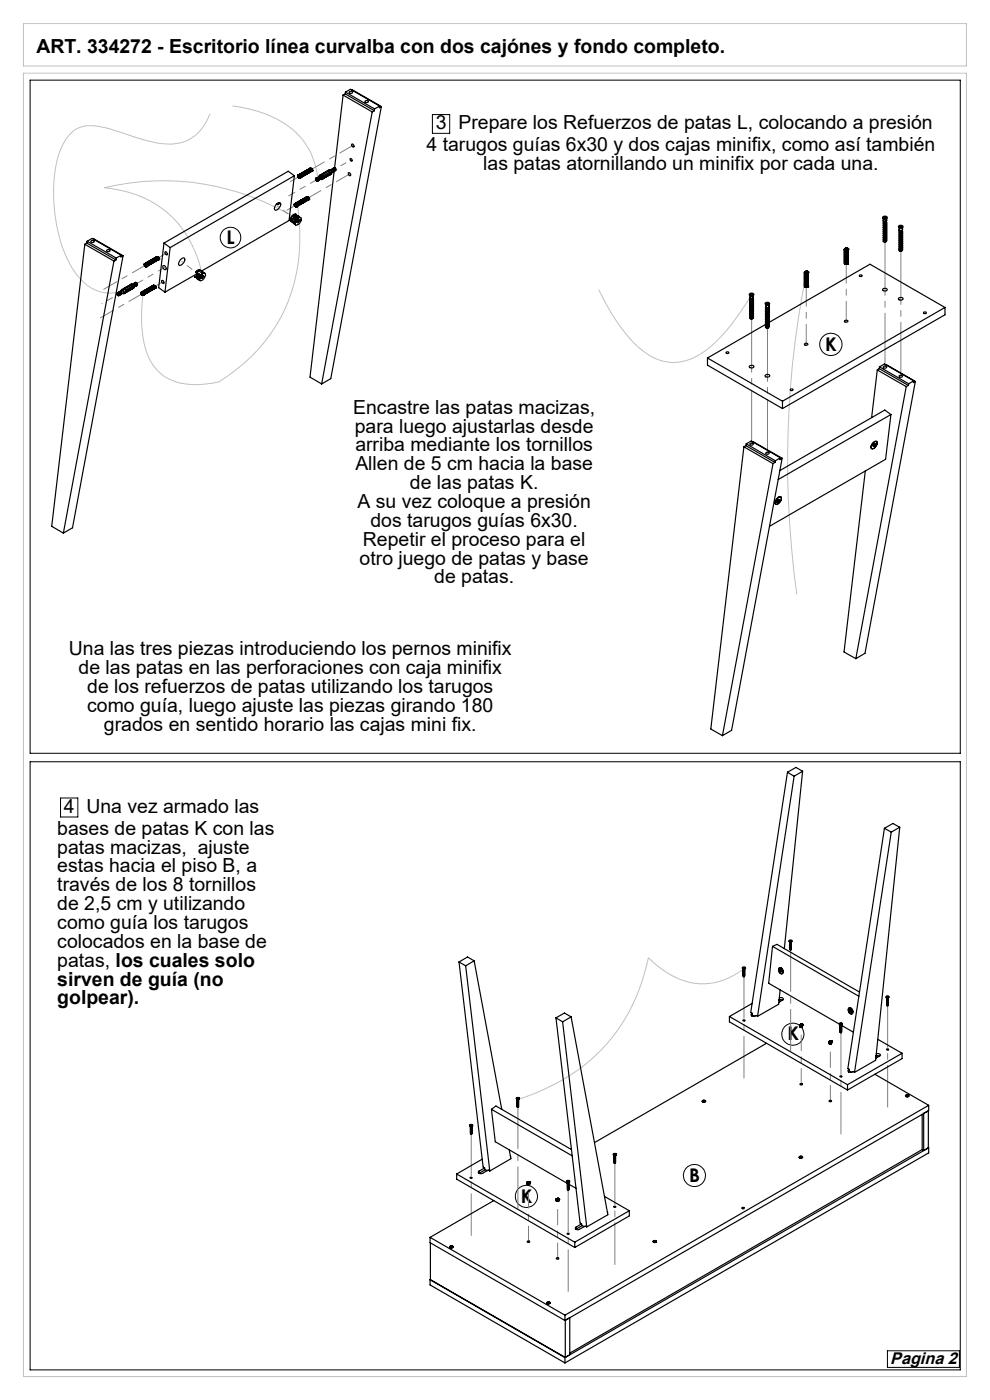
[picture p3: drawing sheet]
<svg xmlns="http://www.w3.org/2000/svg" width="210mm" height="297mm" viewBox="0 0 210 297" stroke-linecap="round" stroke-linejoin="round" font-family="sans-serif">
<defs><g id="words">
<g font-size="4.1">
<text x="7.7" y="11.3">ART. 334272 - Escritorio línea curvalba con dos cajónes y fondo completo.</text>
<text x="92.4" y="27.4">3</text>
<text x="97.2" y="27.4">Prepare los Refuerzos de patas L, colocando a presión</text>
<text x="90.5" y="32.1">4 tarugos guías 6x30 y dos cajas minifix, como así también</text>
<text x="102.5" y="36.1">las patas atornillando un minifix por cada una.</text>
<text x="74.9" y="87.8">Encastre las patas macizas,</text>
<text x="75.3" y="91.8">para luego ajustarlas desde</text>
<text x="75.4" y="95.8">arriba mediante los tornillos</text>
<text x="75.4" y="99.8">Allen de 5 cm hacia la base</text>
<text x="75.8" y="107.8">A su vez coloque a presión</text>
<text x="86.9" y="103.8">de las patas K.</text>
<text x="78.6" y="111.8">dos tarugos guías 6x30.</text>
<text x="76.3" y="119.8">otro juego de patas y base</text>
<text x="77" y="115.8">Repetir el proceso para el</text>
<text x="92.1" y="123.8">de patas.</text>
<text x="14.6" y="139">Una las tres piezas introduciendo los pernos minifix</text>
<text x="16.7" y="143">de las patas en las perforaciones con caja minifix</text>
<text x="18.5" y="147">de los refuerzos de patas utilizando los tarugos</text>
<text x="18.5" y="151">como guía, luego ajuste las piezas girando 180</text>
<text x="22.1" y="155">grados en sentido horario las cajas mini fix.</text>
<text x="13.5" y="172.4">4</text>
<text x="18.3" y="172.4">Una vez armado las</text>
<text x="12.2" y="177.1">bases de patas K con las</text>
<text x="12.2" y="181.1">patas macizas, ajuste</text>
<text x="12.2" y="185.1">estas hacia el piso B, a</text>
<text x="12.2" y="189.1">través de los 8 tornillos</text>
<text x="12.2" y="193.1">de 2,5 cm y utilizando</text>
<text x="12.2" y="197.1">como guía los tarugos</text>
<text x="12.2" y="201.1">colocados en la base de</text>
<text x="12.2" y="205.1">patas, los cuales solo</text>
<text x="12.2" y="209.1">sirven de guía (no</text>
<text x="12.2" y="213.1">golpear).</text>
</g>
<g font-size="4">
<text x="48.1" y="51.7">L</text>
<text x="175.1" y="74.4">K</text>
<text x="167" y="220.7">K</text>
<text x="146.2" y="250.7">B</text>
<text x="110.5" y="255.2">K</text>
</g>
<text font-size="3.6" x="188.8" y="289.3">Pagina 2</text>
</g></defs>
<path d="M5 15.5h200v276.5h-200zM5 5h200v9h-200zM44.6 24.2a8.9 8.9 0 0 1-9.3 6.3 37.3 37.3 0 0 1-9.7-2.4 17.3 17.3 0 0 0-7.8-1.3 7 7 0 0 0-4.8 4.6 29.1 29.1 0 0 0-1 16.3 22.5 22.5 0 0 0 5.7 12.2 7.9 7.9 0 0 0 8 1.9M49.3 22.5a23.1 23.1 0 0 1 14.3 6.4 15.5 15.5 0 0 1 3.8 8.9M63.1 43.3a38 38 0 0 1-4.6 25.8 37.5 37.5 0 0 1-12.1 11.9 15.8 15.8 0 0 1-11-.8 10.5 10.5 0 0 1-4.8-7.4l-.4-2.6-.2-2.9 .3-5M63.4 46.6a54.5 54.5 0 0 0-41.3-6.8 22 22 0 0 1 17.1 9.6 27.5 27.5 0 0 1 3.8 9.1M171 58a203.9 203.9 0 0 0-2 68.1M127 61.4a35.8 35.8 0 0 0 9.6 13.2 9.8 9.8 0 0 0 12.1 .4 33.1 33.1 0 0 0 9.6-10.7l1.1-1.7M157.9 205.5a13.6 13.6 0 0 1-13.4 2.4l-3-1.6-2-1.4-2-1.7a37.9 37.9 0 0 1-23.5 28.5l-3.9 1.5" fill="none" stroke="#c0c0c0" stroke-width=".21"/>
<g fill="none" stroke="#000" stroke-width=".21">
<path d="M6.4 17h197.3v142.8h-197.3zM91.7 24.3h3.7v4h-3.7zM6.4 161.6h197.3v129h-197.3zM12.8 169.3h3.7v4h-3.7zM188.2 286.6h15.3v3.5h-15.3z"/>
<circle cx="48.9" cy="50.4" r="2.18"/>
<circle cx="176.3" cy="73.1" r="2.37"/>
<circle cx="168.2" cy="219.4" r="2.35"/>
<circle cx="111.7" cy="253.8" r="2.35"/>
<circle cx="147.3" cy="249.4" r="2.34"/>
</g>
<path d="M63.4 37.5l-1.8 1M35.3 53.7l-1.8 1M62.7 43.6l-1.8 1M32.8 60.8l1.7-1" fill="none" stroke="#808080" stroke-width=".21" stroke-dasharray="15.2 1.3 1.3 1.3"/>
<path d="M71.1 35.8l3.4-1.9M21.6 64.4l3.4-1.9" fill="none" stroke="#808080" stroke-width=".21" stroke-dasharray="15.2 1.3 1.3 1.3" stroke-dashoffset="15.2"/>
<path d="M74.9 30.9l-8.9 5.1M30.8 56.3l-8.8 5.1M65.3 42l8.8-5.1M21.3 67.4l8.8-5.1" fill="none" stroke="#808080" stroke-width=".21" stroke-dasharray="15.2 1.3 1.3 1.3" stroke-dashoffset="12"/>
<path d="M38.6 55.5l3.3 2.5M58.9 43.8l3.3 2.4" fill="none" stroke="#808080" stroke-width=".21" stroke-dasharray="15.2 1.3 1.3 1.3" stroke-dashoffset="15.1"/>
<path d="M67.2 38.1l-6 3.4M34.9 56.8l-5.9 3.4" fill="none" stroke="#808080" stroke-width=".21" stroke-dasharray="15.2 1.3 1.3 1.3" stroke-dashoffset="13.7"/>
<path d="M171 60.8v12.2M179.5 68.1v-12.2" fill="none" stroke="#808080" stroke-width=".21" stroke-dasharray="15.2 1.3 1.3 1.3" stroke-dashoffset="11"/>
<path d="M191.1 53.2v26.6M159.4 67.6v26.6M187.7 77.9v-26.7M162.8 96.1v-26.6" fill="none" stroke="#808080" stroke-width=".21" stroke-dasharray="15.2 1.3 1.3 1.3" stroke-dashoffset="3.8"/>
<path d="M157.8 207.2v21.5M167.7 201.5v21.5M178.4 219.1v21.5M188.3 213.3v21.6M109.9 234.9v21.5M100 240.6v21.5M120.5 252.4v21.6M130.4 246.7v21.6" fill="none" stroke="#808080" stroke-width=".21" stroke-dasharray="15.2 1.3 1.3 1.3" stroke-dashoffset="6.4"/>
<path d="M170 219.6v10.4M176.1 223.2v10.4M112.1 253v10.4M118.3 256.6v10.4" fill="none" stroke="#808080" stroke-width=".21" stroke-dasharray="15.2 1.3 1.3 1.3" stroke-dashoffset="11.9"/>
<g fill="none" stroke="#000" stroke-width=".25">
<path d="M73.2 19.9l6.2 3.6M73.2 19.9l-.4 .3M73.3 19.5l1-.6 6.2 3.6M73.3 19.5l6.1 3.6M73.3 19.5l-.1 .4M74 19.5a.35 .35 0 0 1 .5-.2 .35 .35 0 0 1 .2 .4 .41 .41 0 0 1-.7-.2zM74.6 19.1l6.3 3.5M62.4 37.3l-26.3 15.2M62.4 37.3l-1.1 9.5-18.5 10.7M62.4 37.3l-1.3-1-26.3 15.3M63.1 37.3h.1M63.1 37.3v.1"/>
<path d="M63.1 37.4h.1M63.1 37.5h.1M63.1 37.2v.2M63.2 37.2h-.1M63.2 37.2h.1M63.2 37.6h.1M63.2 37.2h.2M63.2 37.2a.29 .29 0 0 1 .3 .3 .29 .29 0 0 1-.1 .3l-.2-.2zM63.3 37.2h-.1M63.3 37.2h.1M63.3 37.1v.1M63.3 37.7h.1"/>
<path d="M63.3 37.1l.1 .1M63.4 37.2h.1M63.4 37.8h.1M63.4 37.8h.2M63.5 37.2v.1M63.5 37.8h.1M63.5 37.3h.1M63.5 37.8h-.1M63.5 37.4h.1M63.6 37.4h.1M63.6 37.4v.1M63.6 37.7h.1"/>
<path d="M63.6 37.7v.1M63.6 37.5h.1M63.6 37.5v.1M63.6 37.6h.1M63.6 37.5v.2M65.8 35.7h.1M65.8 35.7l-2.5 1.4M65.9 35.7l-2.6 1.5M65.9 35.7h.1M66 35.7v.1M66 35.7l-2.6 1.5M66 35.8h.1"/>
<path d="M66 35.8l-.1-.1-2.7 1.5M66 35.8l-2.5 1.4M66.1 35.8h.1M66.1 35.8v.1M66.1 35.8l-2.6 1.5M66.1 35.9h.1M66.1 35.9l-2.6 1.5M66.1 35.9v.1M66.1 36.3h.1M66.1 35.9l.1 .1M66.1 35.9l-2.5 1.5M66.1 36.3l-2.5 1.5"/>
<path d="M66.1 36h.1M66.2 36.2h.1M66.2 36v.1M66.2 36.1h.1M66.2 36h.1M66.2 36.3h.1M66.2 36l-2.6 1.5M66.2 36.1l-2.6 1.4M66.2 36.1l-2.6 1.5M66.2 36.2v.1l-2.6 1.5M66.2 36.2l-2.6 1.4M66.2 36.2l-2.6 1.5"/>
<path d="M67 38.1h.1M67 38.1l.1 .1M67 37.9h.1a.24 .24 0 0 1 .2 .2 .24 .24 0 0 1-.1 .3l-.2-.3zM67 38v.1M67.1 37.8a.38 .38 0 0 0-.1 .4 .38 .38 0 0 0 .4 .2M67.1 38.2v.1M67.2 38.2l-.1 .1M67.2 38l.1 .3-.1-.1M67.2 38l-.1 .1M67.2 38.1l-.1 .1M67.2 37.7h.3M67.2 38.2h.1"/>
<path d="M67.5 37.7l.2 .3-.1 .3M67.5 37.7l.5-.1 .1 .2-.4 .2M67.6 38.3a.39 .39 0 0 0-.1-.5 .39 .39 0 0 0-.5 0 .41 .41 0 0 1 .4 .2 .41 .41 0 0 1 0 .4M67.6 38.3l-.2 .1M67.7 37.6v-.1a.31 .31 0 0 1 .4 .1 .31 .31 0 0 1-.1 .4h-.1M67.8 37.2l-.1 .4M67.8 37.2l2-1.2a.6 .6 0 0 1 .5 .9l-2 1.2M67.8 37.2a.56 .56 0 0 1 .5 .9M67.8 38l.5 .1M68.1 37.1l1.5-.9 .4 .3-1.5 .8zM68.6 37.6l1.5-.9-.1 .4-1.5 .8zM69.6 36.2l.1 .1"/>
<path d="M69.7 36.3l.2 .2M69.7 36.3l-1.4 .8M70 37l-1.4 .7M70 37v.1M70 36.8v.2M70.2 36.1l.4-.2 .2 .2v.2M70.3 36a.32 .32 0 0 1 .5-.1 .32 .32 0 0 1 0 .5v-.1M70.5 36.5h.2v-.2l-.2-.3 .1 .4-.2 .1M70.6 35.8a.37 .37 0 0 1 .4 0 .37 .37 0 0 1 .1 .5l-.2-.1a.24 .24 0 0 0 .1-.3 .24 .24 0 0 0-.3-.1M70.7 35.8h.1M70.9 35.7h.2M70.9 36.4l-5.1 43.6 2.4 1.5"/>
<path d="M71.2 35.7l.1 .2-.1 .2M71.2 35.6l-.4 .1M71.2 35.7h-.1M71.2 35.6l-.1 .1M71.2 35.6v.1M72.8 20.2l6.2 3.5M72.8 20.2l-1.8 15.4M73.9 36.7a.34 .34 0 0 1 .4 .2 .34 .34 0 0 1-.1 .4l-.3-.3zM74.3 33.7a.27 .27 0 0 1 .3 .1 .27 .27 0 0 1-.1 .4zM74.6 30.6a.34 .34 0 0 1 .4 .2 .34 .34 0 0 1-.1 .4zM77.5 21.4a.36 .36 0 0 1 .4-.1 .36 .36 0 0 1 .2 .4 .35 .35 0 0 1-.4 .1 .35 .35 0 0 1-.2-.4zM79 23.7l-10.8 57.8"/>
<path d="M79.4 23.5l-.4 .2M79.4 23.1v.4M80.5 22.5l-1.1 .6M80.5 22.5v.4l.4-.3M80.9 22.6l-10.7 57.7-2 1.2M18 51.8l-7 59.9 2.4 1.4M18 51.8l6.2 3.6M18.4 51.6l6.2 3.5M18.4 51.6l-.4 .2M18.5 51.2l6.2 3.5M18.5 51.2l1-.6 6.2 3.5M18.5 51.2l-.1 .4"/>
<path d="M19.3 51.2a.35 .35 0 0 1 .4-.2 .35 .35 0 0 1 .2 .4 .41 .41 0 0 1-.6-.2zM19.9 50.8l6.2 3.5M22.6 53.1a.35 .35 0 0 1 .4-.2 .35 .35 0 0 1 .3 .4 .41 .41 0 0 1-.7-.2zM24.2 55.4l-10.8 57.7M24.6 55.1l-.4 .3M24.7 54.7l-.1 .4M25.7 54.1l-1 .6M25.7 54.1l-.1 .4 .5-.2M26.1 54.3l-10.7 57.7-2 1.1M28.7 59.9a.39 .39 0 0 1 .4 .2 .39 .39 0 0 1 0 .5M28.7 59.9a.44 .44 0 0 1 .4 .7M28.7 59.9l-.2 .1"/>
<path d="M30.6 56.1v.1M30.6 56.1h.1M30.6 56h.1M30.6 56.2h.1M30.6 56.3h.1M30.6 56v.1M30.7 56.1a.23 .23 0 0 1 .3 .1 .23 .23 0 0 1-.2 .3zM30.7 56h.1M30.7 56.3h.1M30.7 55.9v.1M30.7 55.9l-.1 .1M30.7 56.4h.1"/>
<path d="M30.7 55.9h.1M30.7 55.9l.1 .1M30.8 56.5h.1M30.8 55.9h.1M30.8 56h.1M30.8 56.5l.2 .1M30.9 56.6h.1M30.9 56h.1M30.9 55.9v.1M30.9 56v.1M30.9 56.1h.1M31 56.6h.1"/>
<path d="M31 56.1h.1M31 56.1v.1M31 56.5h.1M31 56.5v.1M31 56.2h.1M31.1 56.5h.1M31.1 56.3h.1M31.1 56.2v.1M31.1 56.4v.1M31.1 56.3v.1M31.1 56.4h.1M31.1 56.5h-.1"/>
<path d="M33.2 54.5h.1M33.3 54.5l-2.6 1.4M33.4 54.5h.1M33.4 54.5l-2.6 1.4M33.5 54.5h.1M33.5 54.6h.1M33.5 54.5v.1M33.5 54.6l-.1-.1-2.6 1.5M33.5 54.6l-2.6 1.4M33.5 54.5l-2.6 1.5M33.5 54.6l.1 .1M33.5 54.6l-2.5 1.5"/>
<path d="M33.5 54.6l-2.6 1.5M33.6 54.7h.1M33.6 54.7l.1 .1M33.6 54.7l-2.6 1.5M33.6 54.7l-2.6 1.4M33.6 54.6l-2.6 1.5M33.6 54.6v.1M33.6 55.1h.1M33.6 54.7l-2.5 1.5M33.7 54.9h.1M33.7 54.8h.1M33.7 54.9v.1"/>
<path d="M33.7 55h.1M33.7 55.1h.1M33.7 54.8l-2.6 1.5M33.7 54.8v.1M33.7 54.9l-2.6 1.5M33.7 55l-2.6 1.4M33.7 55.1l-2.7 1.5M33.7 54.9l-2.6 1.4M33.7 54.9l-2.6 1.6M33.7 55l-2.6 1.5M34.4 59.5a.39 .39 0 0 1 .3 .2 .39 .39 0 0 1-.1 .4 .42 .42 0 0 1-.2-.6zM34.6 56.4a.47 .47 0 0 1 .5 .2 .47 .47 0 0 1-.1 .6 .76 .76 0 0 1-.4-.8z"/>
<path d="M34.8 51.6l1.3 .9M34.8 51.6l-1.1 9.4 1.3 1M35 53.5a.35 .35 0 0 1 .4 .1 .35 .35 0 0 1-.1 .5l-.2-.2zM36.1 52.5l-1.1 9.5M38.4 55a.41 .41 0 0 1 .5-.3 .41 .41 0 0 1 .3 .4 1.28 1.28 0 0 1-1.2 1.2 .95 .95 0 0 1 .4-1.3zM41.3 58.7l.2 .2M41.3 58.7l.1 .1M41.8 59.1l.2 .2M41.8 59.1h.1M41.8 58.4l.1 .1M41.8 58.4l-.5 .3M41.9 58l-6.9 4"/>
<path d="M41.9 57.7l-.1 .7M41.9 58.5l-.5 .3M42 58.1h.3v.5M42 58.1l-.1 .4M42.1 57.4l.8 .6a.99 .99 0 0 0-.5 1.5M42.1 57.4l-.5 .5M42.2 59.2h-.2l.2 .1M42.2 58l-.2 .1M42.2 58.8l-.4 .3M42.3 58.4l-.5 .5-.4-.1M42.3 59.1h.2M42.5 59.1h.1"/>
<path d="M42.5 58.9v.2M42.6 58.8l-.1 .3h-.2zM42.6 58.2h.1M42.6 58.2l-.3 .5M42.7 58.8v.2l.1-.1M42.7 58.8l.1 .1M42.7 58.3a.45 .45 0 0 1 .5-.4 .45 .45 0 0 1 .4 .4 1.13 1.13 0 0 1-1.3 1.2 1.07 1.07 0 0 1 .4-1.2zM42.8 58.9v.2l.2-.1M42.9 58.9h-.1M42.9 58.9l.1 .1M42.9 58.6l.1-.1v.2zM42.9 58.6v.3"/>
<path d="M42.9 58.7l.1 .1M43 58.8v.2M43.1 58.6h.1M43.1 58.6v.1M43.1 57.7l-.7-.4a.79 .79 0 0 0-.9 .4l.1 .2M43.1 58.7l-.1 .1M43.1 58.7l.1-.1-.5 .2M43.2 57.9h.1M43.2 57.9l-.2-.2h-.2l.2 .3h.5M58.6 43.4a.55 .55 0 0 1 .4-.4 .55 .55 0 0 1 .5 .2v.4a1.03 1.03 0 0 1-1.2 .9l-.1-.4zM59.2 43a.31 .31 0 0 1-.1 .4 .31 .31 0 0 1-.4-.1M62.3 47.3l.2 .2z"/>
<path d="M62.3 46.3l-.6 .4M62.4 43.4v.1M62.4 43.4h.1M62.4 43.5h.1M62.4 43.3h.1M62.4 43.6h.1M62.4 43.3v.2M62.4 43.3h.3M62.5 43.3h-.1M62.5 43.3h.1M62.5 43.6h.1M62.5 47.5l.2 .2"/>
<path d="M62.5 43.2h.1M62.5 43.3a.29 .29 0 0 1 .3 .2 .29 .29 0 0 1-.1 .3l-.2-.2zM62.5 43.7h.1M62.5 43.2l-.1 .1M62.5 47.1l-.3 .2M62.5 43.8h.1M62.5 43.7v.1M62.6 43.2h.1M62.6 43.8h.1M62.7 43.2v.1M62.7 43.3h.1M62.7 43.8h.1"/>
<path d="M62.7 43.8l.1 .1M62.7 43.3l.1 .1M62.8 43.3v.1M62.8 43.4h.1M62.8 43.9h.1M62.8 43.4l.1 .1M62.8 43.8v.1M62.9 46.5l-.2 .3M62.9 46.5h.1M62.9 43.5h.1M62.9 43.8h.1M62.9 46l.2 .2a1.41 1.41 0 0 0-.6 1.2l-.3-.1"/>
<path d="M62.9 46l-.5 .6-.2 .7M62.9 45.5a1.16 1.16 0 0 0-1.2 1.2M62.9 45.5a1.03 1.03 0 0 0-1.4 1.2l.2 .3 .7 .4M62.9 43.6h.1M62.9 43.6v.1M62.9 43.7v.1M62.9 46v.5M62.9 45.5l-.5 .4-.1 .3M62.9 43.5v.1M62.9 43.8l-.2 .1M62.9 43.7h.1M63 46.5a.5 .5 0 0 1 .4-.4 .5 .5 0 0 1 .5 .4 1.19 1.19 0 0 1-1.2 1.2 1.02 1.02 0 0 1 .3-1.2z"/>
<path d="M63 47v.2l.2-.1M63 47.1h.2M63.2 46.1l.3-.1-.1-.1-.4 .1 .3 .2 .2-.1 .3 .1M63.2 47.1l-.1 .2 .2-.1M63.2 47.1h.1M63.2 46.9v.2M63.2 47.1l.1 .1M63.2 46.9l.1 .1M63.3 46.7v.1l.1-.1-.4 .3M63.3 47v.2M63.4 46.8h.1M63.4 46.8l.1 .1"/>
<path d="M63.5 45.9a.94 .94 0 0 0-1.4 .8l-.2 .3-.2-.3M63.5 46.9l-.2 .1M63.5 46.9v-.2l-.3 .2M63.6 46.6h.3l-.3 .3zM63.8 46.6l-.2 .2M65.1 41.8h.1M65.1 41.8l-2.6 1.4M65.2 41.8l-2.6 1.4M65.2 41.8h.1M65.2 41.8l-2.5 1.4M65.3 41.8h.1M65.3 41.8v.1"/>
<path d="M65.3 41.8l-2.6 1.5M65.3 41.8l-2.5 1.5M65.3 41.9l-2.5 1.5M65.3 41.9h.1M65.4 41.9h.1M65.4 41.9v.1M65.4 41.9l-2.6 1.5M65.4 41.9l-2.5 1.6M65.4 42l-2.5 1.5M65.4 42h.1M65.4 42.4h.1M65.4 42.3l-2.5 1.6"/>
<path d="M65.5 42.2h.1M65.5 42.1h.1M65.5 42.3h.1M65.5 42v.2M65.5 42.2l-2.6 1.5M65.5 42l-2.6 1.6M65.5 42.3l-2.6 1.5M65.5 42.1l-2.6 1.5M65.5 42.1v.1M170.6 57.7h.1M170.7 57.9h.1M170.7 57.8v.1"/>
<path d="M170.7 57.8h.1M170.7 57.7h.1M170.7 57.7v3.2M170.7 57.6v.1M170.7 57.7l-.1 .1M170.7 57.7h-.1M170.7 57.9v3M170.8 57.6h.4a.22 .22 0 0 1-.2 .3 .22 .22 0 0 1-.2-.3zM170.8 57.9h.1M170.8 58h.4M170.8 57.9l.1 .1M170.8 57.9v3h.4"/>
<path d="M170.9 58h.1M170.9 57.6h.1M170.9 58v2.9M170.9 58l.1 3M171 58h.1M171 58v3M171 57.6h.1M171.1 58l-.1 2.9M171.1 57.6h.1M171.1 58h.1M171.1 58v2.9M171.1 58v3"/>
<path d="M171.2 58h.1M171.2 57.9v.1M171.2 57.6h.1M171.2 57.9v3M171.3 57.6v.1M171.3 57.9h.1M171.3 57.9l-.1 3M171.3 57.6h.1M171.3 57.7h.1M171.3 57.9h-.1M171.3 57.9v3M171.3 57.7v.1"/>
<path d="M171.3 57.8h.1M171.3 57.7v3.2M171.3 57.8v.1M171.3 57.7v3.1M179.1 52.9h.1M179.1 55.8h.1M179.1 52.9l.1 3M179.1 52.8h.1M179.1 52.8v3.1M179.2 52.9v.1M179.2 52.9h.1M179.2 52.8h.1"/>
<path d="M179.2 53h.1M179.2 55.9h.1M179.2 52.9v3.1M179.2 56h.1M179.2 55.9v.1M179.2 53l.2 .1M179.2 53l.1 .1M179.2 52.7h.1M179.2 53v3M179.3 53.1h.1M179.3 52.7l-.2 .2M179.3 53.1v2.9"/>
<path d="M179.3 53.1l.1 3M179.3 52.7h.1M179.4 56.1h.1M179.4 52.7l-.2 .1M179.4 53.1h.1M179.4 56h.1M179.4 52.7h.1M179.4 53.1v3M179.4 56v.1M179.4 56.1h.2M179.4 53.1h.2M179.5 52.7h.1"/>
<path d="M179.5 53.1v3M179.5 53.1h.1M179.5 56.1h.1M179.6 56l-.1 .1M179.6 52.7h.1M179.6 56v.1M179.6 53.1v2.9M179.6 53.1h.1M179.6 56h.1M179.6 53.1v3M179.7 53.1h.1M179.7 56h.1"/>
<path d="M179.7 52.7h.1M179.7 53.1v2.9M179.7 53h.1M179.7 53v3M179.7 53v.1M179.7 52.7l.1 .1M179.8 52.8h.1M179.8 53h.1M179.8 55.9h.1M179.8 52.8v3.1M179.8 53v3h-.2M179.8 53l-.2 .1"/>
<path d="M179.8 52.9h.1M179.9 52.9l-.2 .1M179.9 52.9l-.1 2.9M182.3 58.4a.29 .29 0 0 1 .3-.1 .29 .29 0 0 1 .2 .3h-.4zM187.3 47h.6l.1 .1-.4 .1zM187.3 46a.46 .46 0 0 1 .5-.2 .46 .46 0 0 1 .3 .5 .49 .49 0 0 1-.5 .2 .49 .49 0 0 1-.3-.5zM187.3 46.4v.3a.43 .43 0 0 0 .4 .3 .43 .43 0 0 0 .4-.3v-.3M187.4 46.4h.7M187.4 46.9l.5 .1M187.5 50.9v.2M187.6 46.1v.1M187.8 46l.1 .1v.1l-.3 .1v-.2"/>
<path d="M187.8 46l-.2 .1M187.8 46v.2M187.9 47l.2 .2a.47 .47 0 0 1-.3 .4 .47 .47 0 0 1-.5-.2l.2-.1M188 50.8a.32 .32 0 0 1-.2 .3 .32 .32 0 0 1-.3 0M188 50.4l-.3 .3h-.2v-.2M188 50a.32 .32 0 0 1-.2 .3 .32 .32 0 0 1-.3 0v-.2M188 49.6v.1l-.4 .2h-.1v-.3M188 49.2a.32 .32 0 0 1-.2 .3 .32 .32 0 0 1-.3 0v-.3M188 48.8v.1l-.4 .2h-.1v-.3M188 48.3a.32 .32 0 0 1-.2 .3 .32 .32 0 0 1-.3 0v-.2M188 47.9a.32 .32 0 0 1-.2 .3 .32 .32 0 0 1-.3 0v-.2M188 47.5l-.3 .4-.2-.1v-.2"/>
<path d="M188 47.1a.32 .32 0 0 1-.2 .3 .32 .32 0 0 1-.3 0v-.2M188 51.2a.26 .26 0 0 1-.2 .2 .26 .26 0 0 1-.3-.1M188 50.7l.1 .2a.45 .45 0 0 1-.3 .4 .45 .45 0 0 1-.5-.2l.2-.1M188 50.3l.1 .3-.3 .3-.5-.1 .2-.2M188 49.9l.1 .2a.47 .47 0 0 1-.3 .4 .47 .47 0 0 1-.5-.2l.2-.1M188 49.5a.42 .42 0 0 1-.2 .5 .42 .42 0 0 1-.5-.1l.2-.1M188 49.1l.1 .1a.47 .47 0 0 1-.3 .4 .47 .47 0 0 1-.5-.1l.2-.1M188 48.7l.1 .1a.46 .46 0 0 1-.3 .4 .46 .46 0 0 1-.5-.1l.2-.1M188 48.3l.1 .3-.3 .2h-.5l.2-.3M188 47.9l.1 .1a.45 .45 0 0 1-.3 .4 .45 .45 0 0 1-.5-.2h.2M188 47.5l.1 .3-.3 .2-.5-.1 .2-.2M190.7 47.9a.48 .48 0 0 1 .5-.1 .48 .48 0 0 1 .3 .4 .51 .51 0 0 1-.5 .2 .51 .51 0 0 1-.4-.4z"/>
<path d="M190.7 48.3h.7M190.7 48.3v.4a.4 .4 0 0 0 .4 .2 .4 .4 0 0 0 .4-.2v-.4M190.8 48.9l.1 .1 .3-.1M190.8 48.9l-.2 .1 .4 .2 .4-.2-.2-.1M190.8 48.9h.4M190.9 48v.2M191.1 48h.2l-.1 .2-.3-.1v-.1M191.1 48h-.2M191.1 48v.2M191.2 48.9l.2 .1a.43 .43 0 0 1-.2 .5 .43 .43 0 0 1-.6-.1l.2-.1M191.3 52.7a.31 .31 0 0 1-.1 .3 .31 .31 0 0 1-.4 0v-.2M191.3 52.3l-.1 .3-.2 .1-.2-.1v-.2"/>
<path d="M191.3 51.9a.31 .31 0 0 1-.1 .3 .31 .31 0 0 1-.4 0v-.2M191.3 51.5v.2l-.3 .2-.2-.1v-.2M191.3 51.1a.31 .31 0 0 1-.1 .3 .31 .31 0 0 1-.4 0v-.2M191.3 50.7v.2l-.3 .1h-.2v-.2M191.3 50.3l-.1 .2-.2 .2-.2-.1v-.2M191.3 49.9a.31 .31 0 0 1-.1 .3 .31 .31 0 0 1-.4 0v-.3M191.3 49.5l-.1 .2-.2 .1h-.2v-.2M191.3 49.1a.31 .31 0 0 1-.1 .3 .31 .31 0 0 1-.4 0v-.3M191.3 53.1l-.1 .2-.4-.1M191.4 52.7a.43 .43 0 0 1-.2 .5 .43 .43 0 0 1-.6-.2h.2M191.4 52.2a.44 .44 0 0 1-.2 .6 .44 .44 0 0 1-.6-.2l.2-.1M191.4 51.9a.43 .43 0 0 1-.2 .5 .43 .43 0 0 1-.6-.2l.2-.1"/>
<path d="M191.4 51.4a.44 .44 0 0 1-.2 .6 .44 .44 0 0 1-.6-.2l.2-.1M191.4 51a.43 .43 0 0 1-.2 .6 .43 .43 0 0 1-.6-.2l.2-.1M191.4 50.6a.44 .44 0 0 1-.2 .6 .44 .44 0 0 1-.6-.2l.2-.1M191.4 50.2a.43 .43 0 0 1-.2 .6 .43 .43 0 0 1-.6-.2l.2-.1M191.4 49.8a.43 .43 0 0 1-.2 .5 .43 .43 0 0 1-.6-.1l.2-.1M191.4 49.4a.44 .44 0 0 1-.2 .5 .44 .44 0 0 1-.6-.1l.2-.1M24.9 62.2a.38 .38 0 0 1 .5 0 .38 .38 0 0 1 .1 .4h-.2a.27 .27 0 0 0 0-.3 .27 .27 0 0 0-.3-.1l-.1 .1M25 62.3l.1-.1 .2 .3v.3l-.2-.1M25 62.3l.2 .3-.1 .1M25.2 62a.37 .37 0 0 1 .4 .1 .37 .37 0 0 1 .1 .4l-.2-.1a.24 .24 0 0 0 .1-.3 .24 .24 0 0 0-.3 0M25.2 62.1h.1M25.5 61.9h.1"/>
<path d="M25.5 61.9h.2M25.7 61.8l.3-.1 .2 .2-.4 .4M25.7 61.8l-.3 .1M25.7 61.8v-.2a.48 .48 0 0 1 .6 0 .48 .48 0 0 1 .1 .6h-.4M25.7 61.8v.1M26.7 61.8l1.5-.9v.3l-1.6 .9zM27.8 60.5v-.1l.3 .2-1.5 .9-.4-.3M27.8 60.5l.2 .2M27.8 60.5l-1.4 .8M27.8 60.3h.4a.55 .55 0 0 1 .1 .8M27.8 60.3a.54 .54 0 0 1 .6 .2 .54 .54 0 0 1-.1 .6M27.8 60.3l-2 1.2"/>
<path d="M28 61.1l-1.3 .8M28 61.1l.1 .1M28.1 60.9l-.1 .2M28.3 60.4l.2-.2 .2 .2v.2l-.3 .1M28.3 61.1l-2 1.2M28.5 60l-.1 .3a.2 .2 0 0 1 .3 0 .2 .2 0 0 1-.1 .3M28.5 60a.45 .45 0 0 1 .4 .7M28.6 60.6l.3 .1M29.1 60.6l-.2 .1M29.9 62.3h.1M29.9 62.2a.23 .23 0 0 1 .4 .1 .23 .23 0 0 1-.2 .3zM29.9 62.2h.1"/>
<path d="M29.9 62.1v.1M29.9 62.1h.1M29.9 62.3v.1M29.9 62.2v.1M30 62.1h.1M30 62.4h.1M30 62v.1M30 62l-.1 .1M30 62h.1M30 62.5h.1M30.1 62h.1M30.1 62.6h.1"/>
<path d="M30.1 62v.1M30.1 62.1h.1M30.2 62.1h.1M30.2 62v.1M30.2 62l-.1 .1M30.2 62.6h-.1M30.2 62.6l.1 .1M30.2 62.6h.1M30.2 62.1l.1 .1M30.3 62.2h.1M30.3 62.6v.1M30.3 62.6h.1"/>
<path d="M30.3 62.3h.1M30.3 62.2v.1M30.3 62.3l.1 .1M30.4 62.5h.1M30.4 62.6h.1M30.4 62.3v.1M30.4 62.4h.1M30.4 62.3h.1M30.4 62.5l-.2 .1M30.4 62.6l-.1 .1M30.4 62.4v.1M30.4 62.5v.1"/>
<path d="M32.5 60.5h.1M32.6 60.5l-2.6 1.5M32.6 60.5h.1M32.6 60.5l-2.5 1.5M32.7 60.6h.1M32.7 60.6l-2.6 1.4M32.7 60.6l-2.6 1.5M32.7 60.6l-2.5 1.4M32.7 60.6l-2.5 1.5M32.8 60.6h.1M32.8 60.6l-2.6 1.5M32.8 60.7h.1"/>
<path d="M32.8 60.6l.1 .1M32.8 60.7l-2.5 1.5M32.8 60.6v.1M32.9 60.7h.1M32.9 60.7v.1M32.9 60.7l-2.6 1.5M32.9 60.8h.1M32.9 61.2h.1M32.9 60.8v.1M32.9 60.8l-2.6 1.5M32.9 61h.1M32.9 60.9h.1"/>
<path d="M32.9 60.9l-2.5 1.5M32.9 60.9v.1M32.9 61.1h.1M32.9 61.1l-2.5 1.5M32.9 60.9l-2.6 1.4M32.9 61l-2.5 1.5M32.9 61.1l-2.6 1.5M150.1 75.9v1.6l15.9 9.2M150.1 75.9l15.9 9.2M154.1 74.7l.5 .1a.25 .25 0 0 1-.3 .2 .25 .25 0 0 1-.2-.3zM159 62.4a.51 .51 0 0 1 .5-.2 .51 .51 0 0 1 .4 .4 .54 .54 0 0 1-.9-.2zM159 77.6a.44 .44 0 0 1 .6-.2 .44 .44 0 0 1 .2 .5 .51 .51 0 0 1-.5 .2 .51 .51 0 0 1-.3-.4z"/>
<path d="M159.1 62.7h.7M159.1 62.6v.5a.43 .43 0 0 0 .7 0v-.5M159.2 63.2v.2l.4-.1M159.2 63.2l-.2 .2 .1 .1 .6-.1-.1-.1M159.2 63.2l.4 .1M159.3 62.4l-.1 .1 .2 .1 .2-.1-.1-.1M159.3 62.4h.2M159.3 62.4v.1M159.5 62.4v.2M159.7 67.1a.31 .31 0 0 1-.2 .3 .31 .31 0 0 1-.3 0v-.2M159.7 66.7v.2l-.4 .2-.1-.1v-.2M159.7 66.3a.31 .31 0 0 1-.2 .3 .31 .31 0 0 1-.3 0v-.2"/>
<path d="M159.7 65.9v.2l-.4 .1h-.1v-.2M159.7 65.5a.31 .31 0 0 1-.2 .3 .31 .31 0 0 1-.3 0v-.2M159.7 65.1a.31 .31 0 0 1-.2 .3 .31 .31 0 0 1-.3 0v-.2M159.7 64.7l-.2 .3h-.3v-.2M159.7 64.3a.31 .31 0 0 1-.2 .3 .31 .31 0 0 1-.3 0v-.3M159.7 63.8v.2l-.4 .2h-.1v-.3M159.7 63.5a.31 .31 0 0 1-.2 .3 .31 .31 0 0 1-.3-.1v-.2M159.7 63.3l.1 .1a.43 .43 0 0 1-.3 .5 .43 .43 0 0 1-.5-.2h.2M159.7 67.5l-.3 .2-.2-.1M159.7 63.2v.2M159.7 63.2l-.1 .1M159.8 67.1a.43 .43 0 0 1-.3 .5 .43 .43 0 0 1-.5-.2l.2-.1"/>
<path d="M159.8 66.6a.44 .44 0 0 1-.2 .6 .44 .44 0 0 1-.6-.2l.2-.1M159.8 66.2a.43 .43 0 0 1-.3 .6 .43 .43 0 0 1-.5-.2l.2-.1M159.8 65.8a.44 .44 0 0 1-.2 .6 .44 .44 0 0 1-.6-.2l.2-.1M159.8 65.4a.43 .43 0 0 1-.3 .6 .43 .43 0 0 1-.5-.2l.2-.1M159.8 65a.43 .43 0 0 1-.2 .6 .43 .43 0 0 1-.6-.2l.2-.1M159.8 64.6a.43 .43 0 0 1-.3 .5 .43 .43 0 0 1-.5-.1l.2-.1M159.8 64.2a.43 .43 0 0 1-.3 .5 .43 .43 0 0 1-.5-.1l.2-.1M159.8 63.8a.44 .44 0 0 1-.2 .5 .44 .44 0 0 1-.6-.1l.2-.1M162.3 79.6a.54 .54 0 0 1 .5-.2 .54 .54 0 0 1 .5 .4 .53 .53 0 0 1-.6 .2 .53 .53 0 0 1-.4-.4zM162.4 64.2a.48 .48 0 0 1 .5-.1 .48 .48 0 0 1 .3 .5 .54 .54 0 0 1-.9-.3zM162.4 64.6h.7M162.4 64.6v.4a.43 .43 0 0 0 .8 0v-.4"/>
<path d="M162.5 65.2l.1 .1 .3-.1M162.5 65.2l-.2 .2 .4 .1 .4-.1-.2-.2M162.5 65.2h.4M162.6 64.3v.2M162.8 64.3l.1 .2-.3-.1v-.1M162.8 64.3h-.2M162.8 64.3v.2M163 69.1a.29 .29 0 0 1-.1 .3 .29 .29 0 0 1-.3 0l-.1-.3M163 68.6l-.2 .4h-.2l-.1-.3-12.4 7.2M163 68.3a.29 .29 0 0 1-.1 .3 .29 .29 0 0 1-.3-.1l-.1-.2M163 67.8v.2l-.3 .2-.2-.3M163 67.4l-.2 .4h-.2l-.1-.3"/>
<path d="M163 67a.29 .29 0 0 1-.1 .3 .29 .29 0 0 1-.3 0l-.1-.2M163 66.6l-.1 .3-.2 .1-.2-.3M163 66.2a.29 .29 0 0 1-.1 .3 .29 .29 0 0 1-.3 0l-.1-.2M163 65.8v.2l-.3 .1-.2-.2M163 65.4a.29 .29 0 0 1-.1 .3 .29 .29 0 0 1-.3 0l-.1-.2M163 65.2l.1 .1a.43 .43 0 0 1-.2 .6 .43 .43 0 0 1-.6-.2l.2-.1M163 69.5l-.2 .2-.2-.1M163.1 65.2h-.2M163.1 69a.43 .43 0 0 1-.2 .5 .43 .43 0 0 1-.6-.1l.2-.1M163.1 68.6a.44 .44 0 0 1-.2 .5 .44 .44 0 0 1-.6-.1l.2-.1M163.1 68.2a.43 .43 0 0 1-.2 .5 .43 .43 0 0 1-.6-.2h.2M163.1 67.8a.44 .44 0 0 1-.2 .5 .44 .44 0 0 1-.6-.1l.2-.2"/>
<path d="M163.1 67.4a.43 .43 0 0 1-.2 .5 .43 .43 0 0 1-.6-.2l.2-.1M163.1 67a.43 .43 0 0 1-.2 .5 .43 .43 0 0 1-.6-.2l.2-.1M163.1 66.5a.44 .44 0 0 1-.2 .6 .44 .44 0 0 1-.6-.2l.2-.1M163.1 66.1a.43 .43 0 0 1-.2 .6 .43 .43 0 0 1-.6-.2l.2-.1M163.1 65.7a.44 .44 0 0 1-.2 .6 .44 .44 0 0 1-.6-.2l.2-.1M170.6 73a.35 .35 0 0 1 .4-.2 .35 .35 0 0 1 .3 .4 .41 .41 0 0 1-.7-.2zM170.6 60.8h.1M170.6 60.7h.1M170.7 60.9h.1M170.8 60.9h.1M170.9 60.9h.1M170.9 60.9l.1 .1"/>
<path d="M171 60.9h.1M171.1 60.9v.1M171.2 60.9h.1M171.2 60.9l-.1 .1M171.3 60.9h.1M171.4 60.7h.1M179.2 68a.36 .36 0 0 1 .4-.1 .36 .36 0 0 1 .2 .4 .35 .35 0 0 1-.4 .1 .35 .35 0 0 1-.2-.4zM186.1 78.5l6.1 3.5M186.1 78.5l-1.2 10.1M186.5 78.2l6.2 3.6M186.5 78.2l-.4 .3M186.5 77.8l1.1-.6 6.2 3.6"/>
<path d="M186.5 77.8l6.3 3.6M186.5 77.8v.4M187.3 61.3a.45 .45 0 0 1 .6-.2 .45 .45 0 0 1 .2 .5 .49 .49 0 0 1-.5 .2 .49 .49 0 0 1-.3-.5zM187.4 77.7a.36 .36 0 0 1 .4 0 .36 .36 0 0 1 .2 .3 .35 .35 0 0 1-.4 .1 .35 .35 0 0 1-.2-.4zM187.9 77.4l6.3 3.5M190.7 63.2a.44 .44 0 0 1 .5-.2 .44 .44 0 0 1 .3 .5 .51 .51 0 0 1-.5 .2 .51 .51 0 0 1-.4-.4zM190.7 79.7a.35 .35 0 0 1 .5-.1 .35 .35 0 0 1 .2 .3 .36 .36 0 0 1-.4 .1 .36 .36 0 0 1-.3-.3zM196 66.2l.5 .1a.27 .27 0 0 1-.3 .2 .27 .27 0 0 1-.2-.3zM200.4 65.2v1.6l-34.4 19.9M200.4 65.2l-34.4 19.9M200.4 65.2l-15.9-9.1-21.3 12.3M157.8 94.8l-7 59.9 2.4 1.4"/>
<path d="M157.8 94.8l6.2 3.6M158.2 94.5l6.2 3.6M158.2 94.5l-.4 .3M158.3 94.2l6.2 3.6M158.3 94.2l1-.6 6.2 3.5M158.3 94.2l-.1 .3M159.1 94.1a.35 .35 0 0 1 .4-.1 .35 .35 0 0 1 .2 .3 .36 .36 0 0 1-.4 .1 .36 .36 0 0 1-.2-.3zM159.6 93.7l6.3 3.5M162.4 96.1a.35 .35 0 0 1 .4-.2 .35 .35 0 0 1 .3 .4 .41 .41 0 0 1-.7-.2zM164 98.4l-10.8 57.7M164.4 98.1l-.4 .3M164.5 97.8l-.1 .3"/>
<path d="M165.5 97.1l-1 .7M165.5 97.1v.4l.4-.3M165.9 97.2l-10.7 57.7-2 1.2M166 85.1v1.6M167.7 82.5l.5 .1a.27 .27 0 0 1-.3 .3 .27 .27 0 0 1-.2-.4zM183.6 99.9l-4.6 38.4 2.5 1.4M185.1 94a.51 .51 0 0 1 .5-.4 .51 .51 0 0 1 .5 .3 1.25 1.25 0 0 1-1.2 1.3 1.02 1.02 0 0 1 .2-1.2zM185.2 94.5l.3 .1M185.2 93.9a.43 .43 0 0 1 .5-.3 .43 .43 0 0 1 .4 .4v.2a1.03 1.03 0 0 1-1.3 .9 1.15 1.15 0 0 1 .4-1.2zM185.3 94.6h.1M185.4 94.2l.1-.1v.2zM185.4 94.2l-.1 .2"/>
<path d="M185.5 94.4h-.1l-.1 .3 .2-.1M185.5 94.4v.2M185.6 94.3h.1M185.7 94.3v-.1l-.5 .3v.1l.1-.1M185.7 94.3l-.2 .1M185.8 94h.2l-.3 .4zM186 94l-.2 .3M189 87.9l-23.9 13.8M189 87.9l-1.1 9.5-24.7 14.3M189 87.9l-1.3-.9-22.3 12.8M192.2 82l-10.7 57.7M192.7 81.8l-.5 .2"/>
<path d="M192.8 81.4l-.1 .4M193.8 80.8l-1 .6M193.8 80.8l-.1 .4 .5-.3M194.2 80.9l-10.7 57.7-2 1.1M164.5 106.6h.2M164.7 106.3v.3M164.7 106.6h.1M164.7 106.3v.3h-.2zM164.9 106.3h.1M164.9 105.6a.46 .46 0 0 1 .7-.2 .46 .46 0 0 1 .1 .7 .93 .93 0 0 1-1.2 .8 1.37 1.37 0 0 1 .4-1.3zM165 106.3v.2h.1M165 106.4h.1"/>
<path d="M165 105.6a.42 .42 0 0 1 .7-.1 .42 .42 0 0 1 0 .6 .88 .88 0 0 1-1.3 .8 1.37 1.37 0 0 1 .6-1.3zM165 106.4l.1 .1M165.1 106l.1 .1M165.1 106.2l-.1 .2M165.1 106.2v.1M165.1 106.3v.2M165.2 106.1v-.2l-.4 .5 .2-.1M165.2 106.1l.1-.1v.1M165.2 106.1h.1M165.2 106.1l-.1 .1M165.3 106.1l-.2 .2M165.4 105.3l.2 .2"/>
<path d="M167 163.8l-7.8 51 .4 .2M167 163.8l1.5 .9M168.5 164.7l-7.8 50.9M170.3 163.6l-1.8 1.1M170.3 163.6l-3.9 37.7M170.3 163.6l-1.5-.8-1.8 1M187.6 175.7l-7.8 51 .4 .2M187.6 175.7l1.5 .8M189.1 176.5l-7.8 51M190.9 175.5l-1.8 1M190.9 175.5l-5.2 49.4-4.4 2.6M190.9 175.5l-1.5-.8-1.8 1"/>
<path d="M167.4 199.5h.1a.29 .29 0 0 1 .4-.1 .29 .29 0 0 1 .1 .3l-.1 .1a.3 .3 0 0 1-.4 0 .3 .3 0 0 1-.1-.3zM167.4 199.8h.2M167.6 199.5l.3 .2h-.2M167.6 199.5l.1 .2M167.6 199.5v.1M167.6 200h.2M167.6 199.9h.1M167.6 199.8v.1M167.7 199.6v.1M167.8 199.5l-.3 .2h.1M167.8 199.5l-.1 .2M167.8 199.5v.1"/>
<path d="M167.9 199.9l-.2 .2h-.2l.3-.1M167.9 199.8l-.2 .2-.1-.2M168 199.8h-.4M97.4 204.1l5.1 43.5 .3 .2M97.4 204.1l1.4 .8M98.8 204.9l5.1 43.5M100.6 203.8l-1.8 1.1M100.6 203.8l5.8 31.5M100.6 203.8l-1.4-.8-1.8 1.1M117.9 215.9l1.4 .9M117.9 215.9l5.1 43.6 .4 .1M119.3 216.8l5.2 43.5"/>
<path d="M121.1 215.7l-1.4-.8-1.8 1M121.1 215.7l-1.8 1.1M121.1 215.7l7.8 42-4.4 2.6M154.7 215.6v1.2l25.1 14.4M154.7 215.6l25.1 14.5M157.5 205.2h.1a.28 .28 0 0 1 .4-.1 .28 .28 0 0 1 0 .4 .3 .3 0 0 1-.3 .1 .3 .3 0 0 1-.2-.4zM157.6 205.5l.1 .1M157.6 216.4a.2 .2 0 0 1 .3-.1 .2 .2 0 0 1 .1 .3 .2 .2 0 0 1-.3 .1 .2 .2 0 0 1-.1-.3zM157.7 205.2l.1 .1M157.7 205.2v.1M157.7 207h.2M157.7 206.9h.3l-.4 .1a.18 .18 0 0 1 .3-.1 .18 .18 0 0 1 0 .3 .18 .18 0 0 1-.3-.1h.3"/>
<path d="M157.7 206.4l.3 .1h-.4a.18 .18 0 0 1 .3-.1 .18 .18 0 0 1 0 .3 .18 .18 0 0 1-.3-.1h.3M157.7 206.1l.3 .1h-.4a.18 .18 0 0 1 .3-.1 .18 .18 0 0 1 0 .3 .18 .18 0 0 1-.3-.1h.3M157.7 205.7h.3l-.4 .1a.18 .18 0 0 1 .3-.1 .18 .18 0 0 1 0 .3 .18 .18 0 0 1-.3-.1h.3M157.7 205.6h.1M157.7 207.1h.2M157.7 205.8v.1M157.7 206.6h.1M157.7 205.3v.1M157.7 205.3l-.1 .1 .3-.1M157.7 205.3l.2 .2v-.2M157.8 205.3v.1M157.9 205.3v.1"/>
<path d="M157.9 206.7h-.2M157.9 206.5l-.2 .1M157.9 206.2l-.2 .1M157.9 205.9l-.2 .1M157.9 205.8l-.2 .1M157.9 206.7v.1h-.3h.3M157.9 205.9v.2h-.3l.3-.1M157.9 205.2v.1M157.9 205.2l-.1 .1M158 205.5l-.2 .2-.1-.1M158 205.5l-.3 .1M159.5 215l-.1 .1a.47 .47 0 0 0 .2 .6 .47 .47 0 0 0 .6-.2l.5 .1"/>
<path d="M159.5 215v.5l.2-.1M159.6 212.9l-4.9 2.7M159.6 215h-.1M159.6 215l-.1 .3 .5 .3M163.9 200.8l-.8 7.8 14.9 8.6M163.9 200.8l18.3 10.5M163.9 200.8l.9-.5 17.5 10.2M165.2 205.7h.2l-.1 .2zM165.2 212.2h.1M165.2 212.2h.8M165.2 212.1v.1M165.2 205.7l.2 .2"/>
<path d="M165.3 205.3a.71 .71 0 0 1 .7 .5 .71 .71 0 0 1-.2 .8 .82 .82 0 0 1-.5-1.3zM165.3 211.7a.49 .49 0 0 1 .5-.1 .49 .49 0 0 1 .3 .5l-.1 .1M165.3 205.3a.7 .7 0 0 1 .7 .5 .7 .7 0 0 1-.2 .8 .81 .81 0 0 1-.5-1.3zM165.5 205.9l.1 .1M165.5 210l-.3 3-4.5 2.6M165.5 205.9h.1M165.5 205.8v.1M165.6 205.8l.1-.1 .1 .4M165.6 205.8h-.1v.1M165.6 206v.1M165.6 205.9v.2M165.6 206.1h.1"/>
<path d="M165.6 205.9v.1M165.7 206l.1 .1M165.7 206v.2l-.1-.1M165.7 205.7l-.1 .1M166 212.2l-.8 .5M167.6 201.5h.1M167.6 201.3h.2M167.6 200.7h.2M167.6 200.1v.1M167.6 200.9h.1M167.8 201.1l-.2 .1M167.8 201h-.2"/>
<path d="M167.8 200.8l-.2 .1M167.8 200.5l-.2 .1M167.8 200.4h-.2M167.8 200.2l-.2 .1M167.8 200.1l-.2 .1M167.8 201.4l-.2 .1M167.9 201.2l-.1 .2h-.3h.3M167.9 201.1l-.1 .2-.3-.1h.3M167.9 200.9l-.1 .3-.3-.1 .3-.1M167.9 200.8l-.1 .2-.3-.1h.3M167.9 200.7l-.2 .2-.2-.1h.3M167.9 200.5l-.2 .2h-.2l.3-.1"/>
<path d="M167.9 200.3l-.1 .3-.3-.1 .3-.1M167.9 200.2l-.1 .2-.3-.1h.3M167.9 200.1l-.1 .1h-.3h.3M169.7 217.8l.3 .1 .2-.1M169.7 217.4h.1M169.7 217.5h.1M169.8 217.5v.1M169.8 217.5h.1M169.8 217.3h.1M169.8 217.5v.4M169.8 217.6h.1M169.8 217.3l-.1 .1"/>
<path d="M169.8 217.6v.3M169.8 217.3l-.1 .6M169.9 217.6h.1M169.9 217.3h.1M169.9 217.6v.3M170 217.3h.1M170 217.6h.1M170 217.6v.3M170.1 217.6l-.1 .3M170.1 217.3h.1M170.1 217.6v.3M170.1 217.3v.1"/>
<path d="M170.1 217.3l.1 .1M170.1 217.5h.1M170.1 217.5v.4M170.2 217.4h.1M170.2 217.5h.1M170.2 217.4v.5M170.2 217.5l-.1 .1M170.2 217.4l-.1 .2M170.2 217.4v.4M178.1 217.1l.2-.1a.25 .25 0 0 1 .3 0 .25 .25 0 0 1 0 .4 .31 .31 0 0 1-.4 .1 .31 .31 0 0 1-.1-.4zM178.1 217.4h.1M178.2 217.1v.1"/>
<path d="M178.2 217.1l.2 .1M178.2 217.1l.1 .1M178.3 217.4h.1M178.3 218.6h.2M178.3 218.4h.2M178.3 217.8h.2M178.3 218.2h.1M178.3 218.9h.1M178.3 217.2l.3 .1h-.2M178.3 217.2v.1M178.4 217.2h.1M178.5 218.9h-.2"/>
<path d="M178.5 218.7l-.2 .1M178.5 218.3h-.2M178.5 218.1l-.2 .1M178.5 218h-.2M178.5 217.7h-.2M178.5 217.5l-.2 .1M178.5 219h-.2M178.5 218.8v.2h-.3l.3-.1M178.5 218.7v.2h-.3l.3-.1M178.5 218.5v.2h-.3l.3-.1M178.5 218.4v.1l-.3 .1 .3-.1M178.5 218.2v.2h-.3l.3-.1"/>
<path d="M178.5 218.1v.2h-.3l.3-.1M178.5 217.9v.2h-.3l.3-.1M178.5 217.8v.1l-.3 .1 .3-.1M178.5 217.6v.2h-.3h.3M178.5 217.5v.2h-.3l.3-.1M178.5 217.1l-.3 .2 .1-.1M178.5 217.1l-.1 .1M178.5 217.1v.1M178.5 217.4l-.1 .2-.2-.2M178.5 217.6l2.5 1.4M178.6 217.4h-.4M180.1 213.9a.72 .72 0 0 1 .7 .4 .72 .72 0 0 1-.1 .8 .82 .82 0 0 1-.6-1.2z"/>
<path d="M180.1 213.8a.7 .7 0 0 1 .7 .4 .7 .7 0 0 1-.2 .8 .79 .79 0 0 1-.5-1.2zM180.2 214.4l.2 .1M180.3 214.3l.1 .1M180.3 214.3h.1M180.3 214.3l-.1 .1M180.4 214.3l-.1-.1-.1 .2M180.4 214.5l-.1 .1M180.4 214.3h.1M180.4 214.6h.1M180.4 214.6h-.1M180.4 214.2l.1 .2M180.4 214.4v.2"/>
<path d="M180.4 214.4v.1M180.5 214.5h.1M180.5 214.2l-.1 .1M180.5 214.5l-.1 .2-.1-.1M180.5 214.4l.1 .1h-.1M180.7 214.7h.1M180.7 214.4l.2 .3h-.2zM180.7 214.5v.2M180.8 214.9l-.1 .1M187.9 211.4l.3-.1a.24 .24 0 0 1 .3 0 .24 .24 0 0 1 .1 .3l-.2 .1a.3 .3 0 0 1-.3 0 .3 .3 0 0 1-.2-.3zM188 211.7h.1M188.1 211.4v.1"/>
<path d="M188.1 211.4l.2 .1M188.2 211.7h.1M188.2 212.9h.1M188.2 212.7h.1M188.2 212.1h.1M188.2 211.8v.1M188.2 212.6h.1M188.2 213.3v.1M188.3 211.5h.1M188.3 213.1l-.1 .1M188.3 213h-.1M188.3 212.5l-.1 .1"/>
<path d="M188.3 212.4h-.1M188.3 212.3h-.1M188.3 211.9l-.1 .1M188.3 211.8l-.1 .1M188.3 213.3l-.1 .1M188.3 211.5l-.2 .1h.1M188.3 211.5l.2 .1-.2-.1M188.4 211.4l-.1 .2M188.4 211.4l-.1 .1M188.4 213.1l-.1 .2h-.2l.3-.1M188.4 213l-.1 .2-.2-.1h.3M188.4 212.8l-.1 .2h-.2l.3-.1"/>
<path d="M188.4 212.7l-.1 .2h-.2l.3-.1M188.4 212.5l-.1 .2h-.2l.3-.1M188.4 212.4l-.1 .2-.2-.1h.3M188.4 212.2v.2h-.3l.3-.1M188.4 212.1l-.1 .2h-.2l.3-.1M188.4 211.9l-.1 .2h-.2h.3M188.4 211.8l-.1 .2-.2-.1h.3M188.5 211.7l-.2 .1-.2-.1M188.5 211.7h-.4M99.6 238.6h.1a.3 .3 0 0 1 .4-.1 .3 .3 0 0 1 .1 .4 .32 .32 0 0 1-.4 0 .32 .32 0 0 1-.2-.3zM99.7 238.9l.4 .1M99.8 238.9v.1"/>
<path d="M99.8 239h.1M99.8 238.6l.1 .1M99.8 238.6v.1M99.8 239.9h.2M99.8 239.7l.3 .1-.3 .1a.18 .18 0 0 1 .2-.1 .18 .18 0 0 1 0 .2 .18 .18 0 0 1-.2 0h.2M99.8 239.3l.3 .1h-.3a.18 .18 0 0 1 .2-.1 .18 .18 0 0 1 0 .3 .18 .18 0 0 1-.2-.1h.2M99.8 239.5h.1M99.9 238.7v.1M99.9 238.7l-.1 .2 .1-.1M100 238.7l.1 .2-.2-.1M100 238.7l-.1 .1M100 238.7v.1"/>
<path d="M100 239h.1M100 239.6h-.2M100 239.4l-.2 .1M100 239.1h-.2M100 239h-.2M100.1 239.5v.2h-.3l.2-.1M100.1 239.1v.2h-.3l.2-.1M100.1 238.9l-.1 .2h-.2v-.1M100.1 238.6l-.1 .1M100.1 238.6l-.2 .1M100.1 238.6v.1M100.2 238.9l-.1 .1"/>
<path d="M104.2 235.3l17.2 9.9M104.2 235.3l.9 6.9 15.3 8.9M104.2 235.3l1-.7 16 9.3M109.5 232.9l.2-.1a.29 .29 0 0 1 .3 0 .29 .29 0 0 1 .2 .3l-.3 .1a.25 .25 0 0 1-.3 0 .25 .25 0 0 1-.1-.3zM109.6 233.2l.4 .1M109.7 233.2v.1M109.7 233.3h.1M109.7 232.9l.2 .1M109.7 232.9v.1M109.7 234.2h.2M109.7 233.6h.2M109.7 233.7v.1"/>
<path d="M109.7 234.5h.1M109.7 234.8v.1M109.9 233l-.3 .1h.2M109.9 233l.1 .1zM109.9 233v.1M109.9 233h.1M109.9 233.3h.1M109.9 234.6h-.2M109.9 234.5h-.2M109.9 234.3h-.2M109.9 234h-.2M109.9 233.9h-.2"/>
<path d="M109.9 233.7l-.2 .1M109.9 233.4h-.2M109.9 233.3h-.2M110 232.9l-.1 .1M110 232.9v.1M110 234.7l-.1 .2h-.2l.2-.2M110 234.6l-.1 .2-.3-.1h.3M110 234.4l-.1 .2h-.3l.3-.1M110 234.3l-.1 .2-.3-.1h.3M110 234.1l-.1 .2h-.3l.3-.1M110 234l-.1 .2-.3-.1h.3M110 233.8l-.1 .2h-.3l.3-.1"/>
<path d="M110 233.7v.2l-.4-.1h.3M110 233.5l-.1 .2h-.3l.3-.1M110 233.4l-.1 .2-.3-.1h.3M110 233.2l-.1 .2h-.3l.1-.1M110.1 233.2l-.1 .1M149 233.5l.2-.1a.27 .27 0 0 1 .3 0 .27 .27 0 0 1 .1 .3l-.1 .1a.29 .29 0 0 1-.3 0 .29 .29 0 0 1-.2-.3zM149 233.5l.1-.1a.31 .31 0 0 1 .4 0 .31 .31 0 0 1 .1 .3l-.1 .1a.28 .28 0 0 1-.4 0 .28 .28 0 0 1-.1-.3zM149.3 233.5l-.1 .2 .2-.1M149.3 233.5l.1 .1M149.3 233.5v.2M149.4 233.6v.1M162.6 221.3l-36.5 21.1"/>
<path d="M169.7 230l.1-.1a.22 .22 0 0 1 .3-.1 .22 .22 0 0 1 .1 .3l-.3 .1zM175.9 221.3l.1 .2 .3-.1M175.9 233.5h.1a.22 .22 0 0 1 .2-.1 .22 .22 0 0 1 .2 .3h-.3zM175.9 221h.1M175.9 221.1h.1M175.9 220.9v.1M175.9 220.9h.1M175.9 221v.4M175.9 221v.1M175.9 221.1v.4M176 221.1h.1M176 220.9h.1"/>
<path d="M176 220.9h-.1M176 220.9l-.1 .5M176 221.1v.1M176 221.1v.4M176 221.2h.1M176 221.2l.1 .3M176.1 220.8h.1M176.1 221.2h.1M176.1 221.2v.3M176.2 221.2h.1M176.2 220.8h.1M176.2 221.2l-.1 .3"/>
<path d="M176.2 221.1h.1M176.2 221.1v.1M176.2 221.1v.4M176.2 220.9h.1M176.3 220.9h.1M176.3 221.1h.1M176.3 221.1l-.3 .1M176.3 221.1v.3M176.4 220.9h.1M176.4 221h.1M176.4 221l-.1 .1M176.4 220.9v.1"/>
<path d="M176.4 220.9v.5M176.4 221.3l-.1 .1M178.2 228.3l.2-.1 .2 .1-.2 .2zM179.8 230.1v1.1M180 226.9v.1a.44 .44 0 0 0 .2 .5 .44 .44 0 0 0 .5-.1l.2-.1 .4 .2M180 226.9v.5l.2-.1M180.2 226.9h-.2M180.2 226.9l-.1 .3 .5 .3M185.6 227.9l11.4 6.6M185.8 224h.1M185.8 224h.8M185.9 223.6a.4 .4 0 0 1 .6-.1 .4 .4 0 0 1 .1 .5"/>
<path d="M186.2 220.5l5.1 2.9M186.6 224l-.8 .5M188.1 222.5h.3l.1 .2h-.4zM191.3 223.4v1.2l-11.5 6.6M191.3 223.4l-11.5 6.7M192.1 232.4l.3-.1a.24 .24 0 0 1 .3 0 .24 .24 0 0 1 0 .3v.1a.35 .35 0 0 1-.6-.3zM192.1 232.4l.1-.1a.34 .34 0 0 1 .4-.1 .34 .34 0 0 1 .2 .4h-.1a.33 .33 0 0 1-.4 .1 .33 .33 0 0 1-.2-.3zM192.4 232.4l-.1 .1 .2-.1M192.4 232.4h.1M192.4 232.4v.1M192.5 232.4v.1M195.6 236.4v7.5"/>
<path d="M195.9 236.2l1-.5v7.8l-1 .6zM197 234.5l-77.2 44.5M197 234.5v1.1l-77.2 44.5M96.9 249.1l25 14.4M96.9 249.1v1.1l25 14.5M99.8 249.8a.21 .21 0 0 1 .2-.1 .21 .21 0 0 1 .1 .3 .21 .21 0 0 1-.3 0 .21 .21 0 0 1 0-.2zM99.8 240l.3 .1-.3 .1a.18 .18 0 0 1 .2-.1 .18 .18 0 0 1 0 .3 .18 .18 0 0 1-.2-.2h.2M99.8 240.2h.1M99.8 240.5v.1M99.9 240.6l.2-.2-.1 .2zM100 240.3h-.2M100 240.2h-.2"/>
<path d="M100.1 240.3v.1h-.3h.2M102.3 245.9l-5.4 3.2M102.8 247.8l-1.2 .7M102.8 247.8v.3l.6 .3M103 248.1l-1.4 .8v-.4M103.9 248.4l-.3-.2-1.3 .8a.44 .44 0 0 1-.6 0 .44 .44 0 0 1-.2-.5h.1M104.7 254.7l-13.5 7.8M108 243.9l.4 1.9-4.5 2.6M108.3 245.2v.2M111.8 251.2l.1 .1 .5-.1M111.8 250.9h.1M111.9 250.9h.1"/>
<path d="M111.9 250.8h-.1M111.9 250.8h.1M111.9 250.8v.5M111.9 250.9v.4M111.9 251h.1M111.9 250.7h.1M111.9 250.7v.1M112 251h.1M112 250.7l-.1 .1M112 250.7h.1M112 251v.3M112.1 251h.1"/>
<path d="M112.1 251l-.1 .3M112.1 250.7h.1M112.1 251v.3M112.2 251h.1M112.2 250.7h.1M112.2 251v.3M112.3 250.8h.1M112.3 250.9v.1M112.3 250.9h.1M112.3 250.9v.4M112.3 250.8v.1M112.3 250.8v.4"/>
<path d="M112.3 250.9l-.1 .1M112.4 250.8v.4M112.4 250.8h-.1M118 254.7l.1 .2 .4-.2M118 254.4h.1M118 254.4v.1M118 254.5h.1M118 254.3v.1M118 254.3h.1M118 254.5v.3M118.1 254.5h.1M118.1 254.3h.1"/>
<path d="M118.1 254.3l-.1 .5M118.1 254.5v.4M118.2 254.2h.1M118.2 254.5h.1M118.2 254.5v.4M118.3 254.5h.1M118.3 254.5v.4M118.3 254.5v.1M118.3 254.2h.1M118.4 254.5h.1M118.4 254.5v.4M118.4 254.2v.1"/>
<path d="M118.4 254.3h.1M118.5 254.3h.1M118.5 254.5h.1M118.5 254.5v.3M118.5 254.5h-.1M118.5 254.4h.1M118.5 254.4v.1M118.5 254.3v.5M118.5 254.3v.1M120.2 250.5h.1a.28 .28 0 0 1 .4-.1 .28 .28 0 0 1 0 .4 .32 .32 0 0 1-.3 0 .32 .32 0 0 1-.2-.3zM120.3 250.8h.1M120.3 250.8l.1 .1"/>
<path d="M120.4 250.8h.3M120.4 250.5l.1 .1M120.4 250.5v.1M120.4 250.9h.1M120.4 252.1h.2M120.4 251.5h.2M120.4 251.3h.2M120.4 250.9h.2M120.4 250.6v.1M120.4 251v.1M120.4 251.8h.1M120.4 252.4h.1"/>
<path d="M120.4 250.6l.3 .1h-.1M120.5 250.6h.1M120.6 250.9h.1M120.6 252.3l-.2 .1M120.6 252.2h-.2M120.6 251.9h-.2M120.6 251.7l-.2 .1M120.6 251.6h-.2M120.6 251.1l-.2 .1M120.6 251l-.2 .1M120.7 252.3v.2l-.3-.1M120.7 252.2v.1h-.4h.3"/>
<path d="M120.7 252v.2h-.4l.3-.1M120.7 251.8v.2h-.4h.3M120.7 251.7v.2h-.4l.3-.1M120.7 251.6v.1h-.4h.3M120.7 251.4v.2h-.4l.3-.1M120.7 251.2v.2l-.4 .1 .3-.1M120.7 251.1v.2h-.4l.3-.1M120.7 251v.1h-.4h.3M120.7 250.8v.2h-.3v-.1M120.7 250.5l-.3 .2v-.1M120.7 250.5l-.2 .1M120.7 250.5v.1"/>
<path d="M120.7 251.2l1.5 .9M120.8 250.8h-.1M123.4 259.6l-1.2 .7M123.4 259.6v.3l.5 .3M123.5 260l-1.3 .8v-.5M128.2 253.8l5.3 3.1M128.8 257.1l.1 .2M130.1 244.8h.1a.27 .27 0 0 1 .4-.2 .27 .27 0 0 1 0 .5h-.1a.25 .25 0 0 1-.3 0 .25 .25 0 0 1-.1-.3zM130.1 245h.6M130.2 255.9h.3l.1 .2h-.3zM130.2 245.1h.1M130.3 244.8v.1"/>
<path d="M130.3 244.8l.1 .1M130.3 245.1h.1M130.3 246.3h.2M130.3 245.7h.2M130.3 245.6h.2M130.3 245.1h.2M130.3 245.5h.1M130.3 246.2h.1M130.3 246.5v.1M130.3 246.7h.1M130.4 245.1h.1M130.4 244.9h.1"/>
<path d="M130.5 245.1h.1M130.5 246.5l-.2 .1M130.5 246.2h-.2M130.5 246l-.2 .1M130.5 245.9h-.2M130.5 245.4l-.2 .1M130.5 245.3h-.2M130.5 244.9l-.3 .1h.2M130.5 244.9l.1 .1-.2-.1M130.5 244.8v.1M130.5 244.8l-.1 .1M130.5 244.8v.2"/>
<path d="M130.6 246.6l-.1 .2h-.2l.2-.2M130.6 246.4l-.1 .2h-.3h.3M130.6 246.3l-.1 .2h-.3l.3-.1M130.6 246.1l-.1 .2h-.3h.3M130.6 246l-.1 .2h-.3l.3-.1M130.6 245.8l-.1 .3-.3-.1h.3M130.6 245.7l-.1 .2h-.3l.3-.1M130.6 245.5l-.1 .2h-.3h.3M130.6 245.4l-.1 .2h-.3l.3-.1M130.6 245.2l-.1 .3-.3-.1h.3M130.6 245.1l-.2 .2h-.2l.1-.1M133.5 256.9l-11.6 6.6"/>
<path d="M133.5 256.9v1l-11.6 6.8M157.3 256.3l.1-.2a.24 .24 0 0 1 .3 0 .24 .24 0 0 1 .1 .3l-.2 .1zM169.5 245.5l.2-.2a.29 .29 0 0 1 .3 0 .29 .29 0 0 1 .2 .3l-.4 .1zM169.5 245.4l.2-.1a.27 .27 0 0 1 .4 0 .27 .27 0 0 1 0 .3v.1a.32 .32 0 0 1-.4 0 .32 .32 0 0 1-.2-.3zM169.7 245.5h.3zM169.8 245.4v.2M195.6 243.9l-74.7 43.2M195.6 243.9l.3 .2M196.9 243.4l.1 .1M197 243.5v1.1l-77.2 44.5M197 243.5l-77.2 44.5M91.2 262.5v1.1l28.6 16.5"/>
<path d="M91.2 271.5v1.1l28.6 16.5M91.2 262.5l28.6 16.5M91.2 271.5l28.6 16.5M91.3 271.5l28.6 16.5M91.3 263.7v7.8M91.3 271.5h-.1M95.5 264.4l.1-.1a.28 .28 0 0 1 .4 0 .28 .28 0 0 1 0 .4 .31 .31 0 0 1-.4 0 .31 .31 0 0 1-.1-.3zM95.7 264.4l.2 .1M95.7 264.4l-.1 .2 .3-.1M95.7 264.4v.2M95.9 264.5v.1M111.9 263.3a.24 .24 0 0 1 .3-.1 .24 .24 0 0 1 .1 .3v.1a.23 .23 0 0 1-.3 0 .23 .23 0 0 1-.1-.3z"/>
<path d="M116 276.3l.2-.1a.25 .25 0 0 1 .3 0 .25 .25 0 0 1 .1 .3l-.2 .1a.25 .25 0 0 1-.3 0 .25 .25 0 0 1-.1-.3zM116.3 276.3h.2M116.3 276.3l-.1 .1 .2 .1 .1-.2M116.3 276.3v.2M116.5 276.3v.2M118 266.9l.1-.1a.24 .24 0 0 1 .3 0 .24 .24 0 0 1 .1 .3h-.1a.24 .24 0 0 1-.3 0 .24 .24 0 0 1-.1-.2zM119.8 279v1.1M121.9 263.5v1.2M124.5 260.3l-.4-.2-1.2 .7a.49 .49 0 0 1-.5 .1 .49 .49 0 0 1-.3-.5l.1-.1M138.5 263.3l.2-.1a.27 .27 0 0 1 .4 0 .27 .27 0 0 1 .1 .3l-.1 .1a.35 .35 0 0 1-.6-.3zM138.9 263.3h.1M138.9 263.3l-.1 .2h.1l.1-.2"/>
<path d="M138.9 263.3v.2M139 263.3v.1M119.8 288v1.1M119.9 280.1l1-.6v7.9l-1 .6z"/>
<circle cx="179.5" cy="52.8" r=".23"/>
<circle cx="25" cy="62.5" r=".22"/>
<circle cx="169.9" cy="217.4" r=".16"/>
<circle cx="176.1" cy="221" r=".16"/>
<circle cx="112.1" cy="250.8" r=".16"/>
<circle cx="118.3" cy="254.4" r=".16"/>
<circle cx="120.6" cy="261.7" r=".2"/>
</g>
<use href="#words"/>
</svg>
